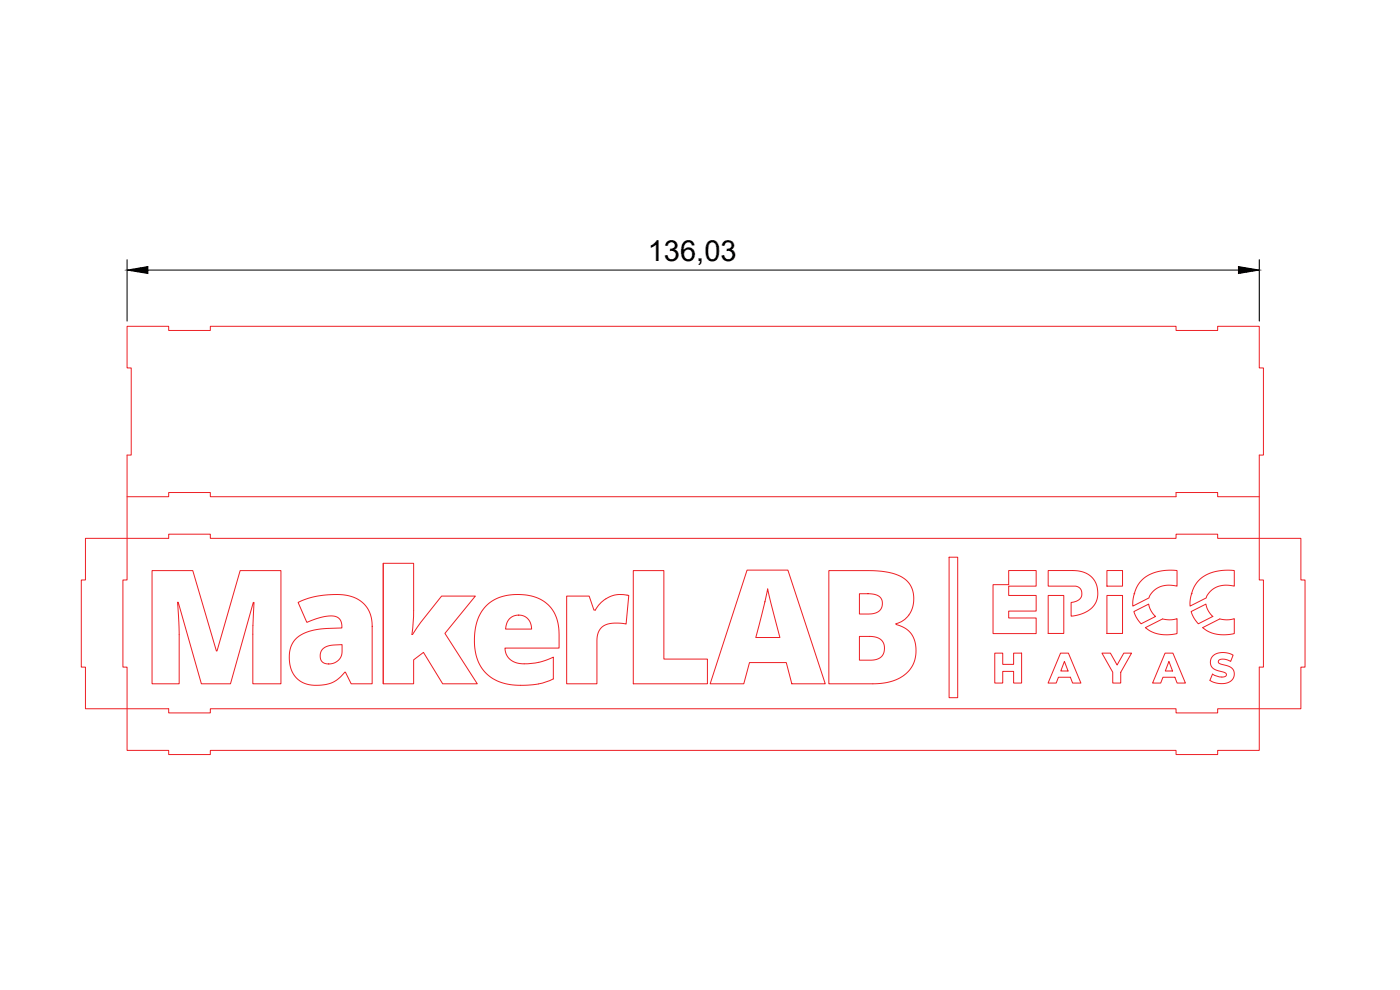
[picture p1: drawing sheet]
<svg xmlns="http://www.w3.org/2000/svg" width="1682mm" height="1189mm" viewBox="0 0 1682 1189" stroke-linecap="round" stroke-linejoin="round" font-family="sans-serif">
<defs><g id="words">
<text font-size="34.9" x="778" y="313">136,03</text>
</g></defs>
<!-- layer: 0 -->
<path d="M153 392h50v5h50v-5h1160v5h50v-5h50v50h5v104h-5v150h5v105h-5v100h-50v5h-50v-5h-1160v5h-50v-5h-50v-100h-5v-105h5v-150h5v-104h-5zM153 596h50v-5h50v5h1160v-5h50v5h50M103 646h100v-5h50v5h1160v-5h50v5h100v50h5v105h-5v50h-100v5h-50v-5h-1160v5h-50v-5h-100v-50h-5v-105h5zM460 676v145M1140 669h11v169h-11z" fill="none" stroke="#ed1f24" stroke-width="1.2"/>
<!-- layer: PDF5_Capa 1 -->
<g fill="none" stroke="#ed1f24" stroke-width="1.2">
<path d="M183 685h49l28 97h1l28-97h49v136h-34v-67l1-31h-1l-27 98h-35l-28-98h-1l2 37v61h-32zM761 685h37v106h52v30h-89zM898 685h49l45 136h-41l-6-25h-45l-6 25h-41zM996 685h47a70 70 0 0 1 46 12 31 31 0 0 1-13 52l1 1a30 30 0 0 1 24 34 39 39 0 0 1-36 36l-13 1h-56zM1259 685h30a27 27 0 0 1 29 21 26 26 0 0 1-21 32l-10 2v-17a11 11 0 0 0 13-12 8 8 0 0 0-8-7h-33zM1330 685h19v19h-19zM1373 696a58 58 0 0 1 41-11v19a27 27 0 0 0-33 13l-20 11a42 42 0 0 1 12-32zM1440 697a55 55 0 0 1 43-12v19a27 27 0 0 0-34 13l-19 11a43 43 0 0 1 10-31zM728 719l-7 6-6 8M728 719a35 35 0 0 1 27-4l-3 34a33 33 0 0 0-30 5l-3 5-2 8v54h-36v-105h27l6 17h1M922 707l15 59h-29zM1033 713h10a16 16 0 0 1 17 8 13 13 0 0 1-14 16h-13z"/>
<path d="M1193 702h19v-17h33v19h-33v11h33v19h-33v8h33v19h-52zM1259 715h19v46h-19zM1330 715h19v46h-19zM358 723a100 100 0 0 1 67-6 34 34 0 0 1 22 35v69h-25l-7-14h-1a41 41 0 0 1-57 8 38 38 0 0 1-2-48 56 56 0 0 1 38-12l18-1a12 12 0 0 0-16-14l-10 2-16 5zM497 733l-2 29h1l10-15 25-31h40l-36 45 38 60h-41l-23-38-12 9v29h-37v-145h37v57M583 728a59 59 0 0 1 58-12 42 42 0 0 1 31 43v19h-65a20 20 0 0 0 23 19 77 77 0 0 0 35-8v26a88 88 0 0 1-70 1 49 49 0 0 1-25-47 58 58 0 0 1 13-41zM1388 740l-17 9-6-8-3-7 18-9 3 8 5 7M1457 740l-6-8-2-7-18 9 4 9 5 6 17-9M1457 740h.1M612 743a16 16 0 0 1 18-3 16 16 0 0 1 9 15h-32l2-7zM1376 754l21-11 8 1 9-1v18h-2a42 42 0 0 1-36-7zM1445 754h1"/>
<path d="M1445 754l21-11 8 1 9-1v18h-2a43 43 0 0 1-35-7M388 779a21 21 0 0 1 15-4l8-1v8a15 15 0 0 1-9 14 15 15 0 0 1-16-2l-1-3a13 13 0 0 1 3-12zM1033 764h12a15 15 0 0 1 18 13 14 14 0 0 1-17 16h-13zM1195 784h10v14h13v-14h9v36h-9v-14h-13v14h-10zM1274 784h10l15 36h-10l-3-7h-14l-3 7h-10zM1279 794l4 12h-8zM1324 784h10l8 15 8-15h10l-13 23v13h-10v-13zM1400 784h9l15 36h-10l-2-7h-15l-2 7h-10zM1404 794l5 12h-9zM1457 788a22 22 0 0 1 25-1l-3 7a12 12 0 0 0-15-1 4 4 0 0 0 4 5h2a12 12 0 0 1 13 11 13 13 0 0 1-17 12l-8-2-4-2 3-7a14 14 0 0 0 16 1v-2l-1-1a27 27 0 0 1-17-8v-1a11 11 0 0 1 2-11z"/>
</g>
<g fill="#ed1f24" stroke="#ed1f24" stroke-width="1.2">
<circle cx="1363" cy="713" r=".3"/>
<circle cx="1432" cy="713" r=".3"/>
</g>
<!-- layer: 0 -->
<path d="M153 312v74M1513 312v74M178 324h1310" fill="none" stroke="#000" stroke-width="1.2"/>
<path d="M153 324l25-4v8zM1488 320l25 4-25 4z" fill="#000" stroke="#000" stroke-width="1.2"/>
<use href="#words"/>
</svg>
